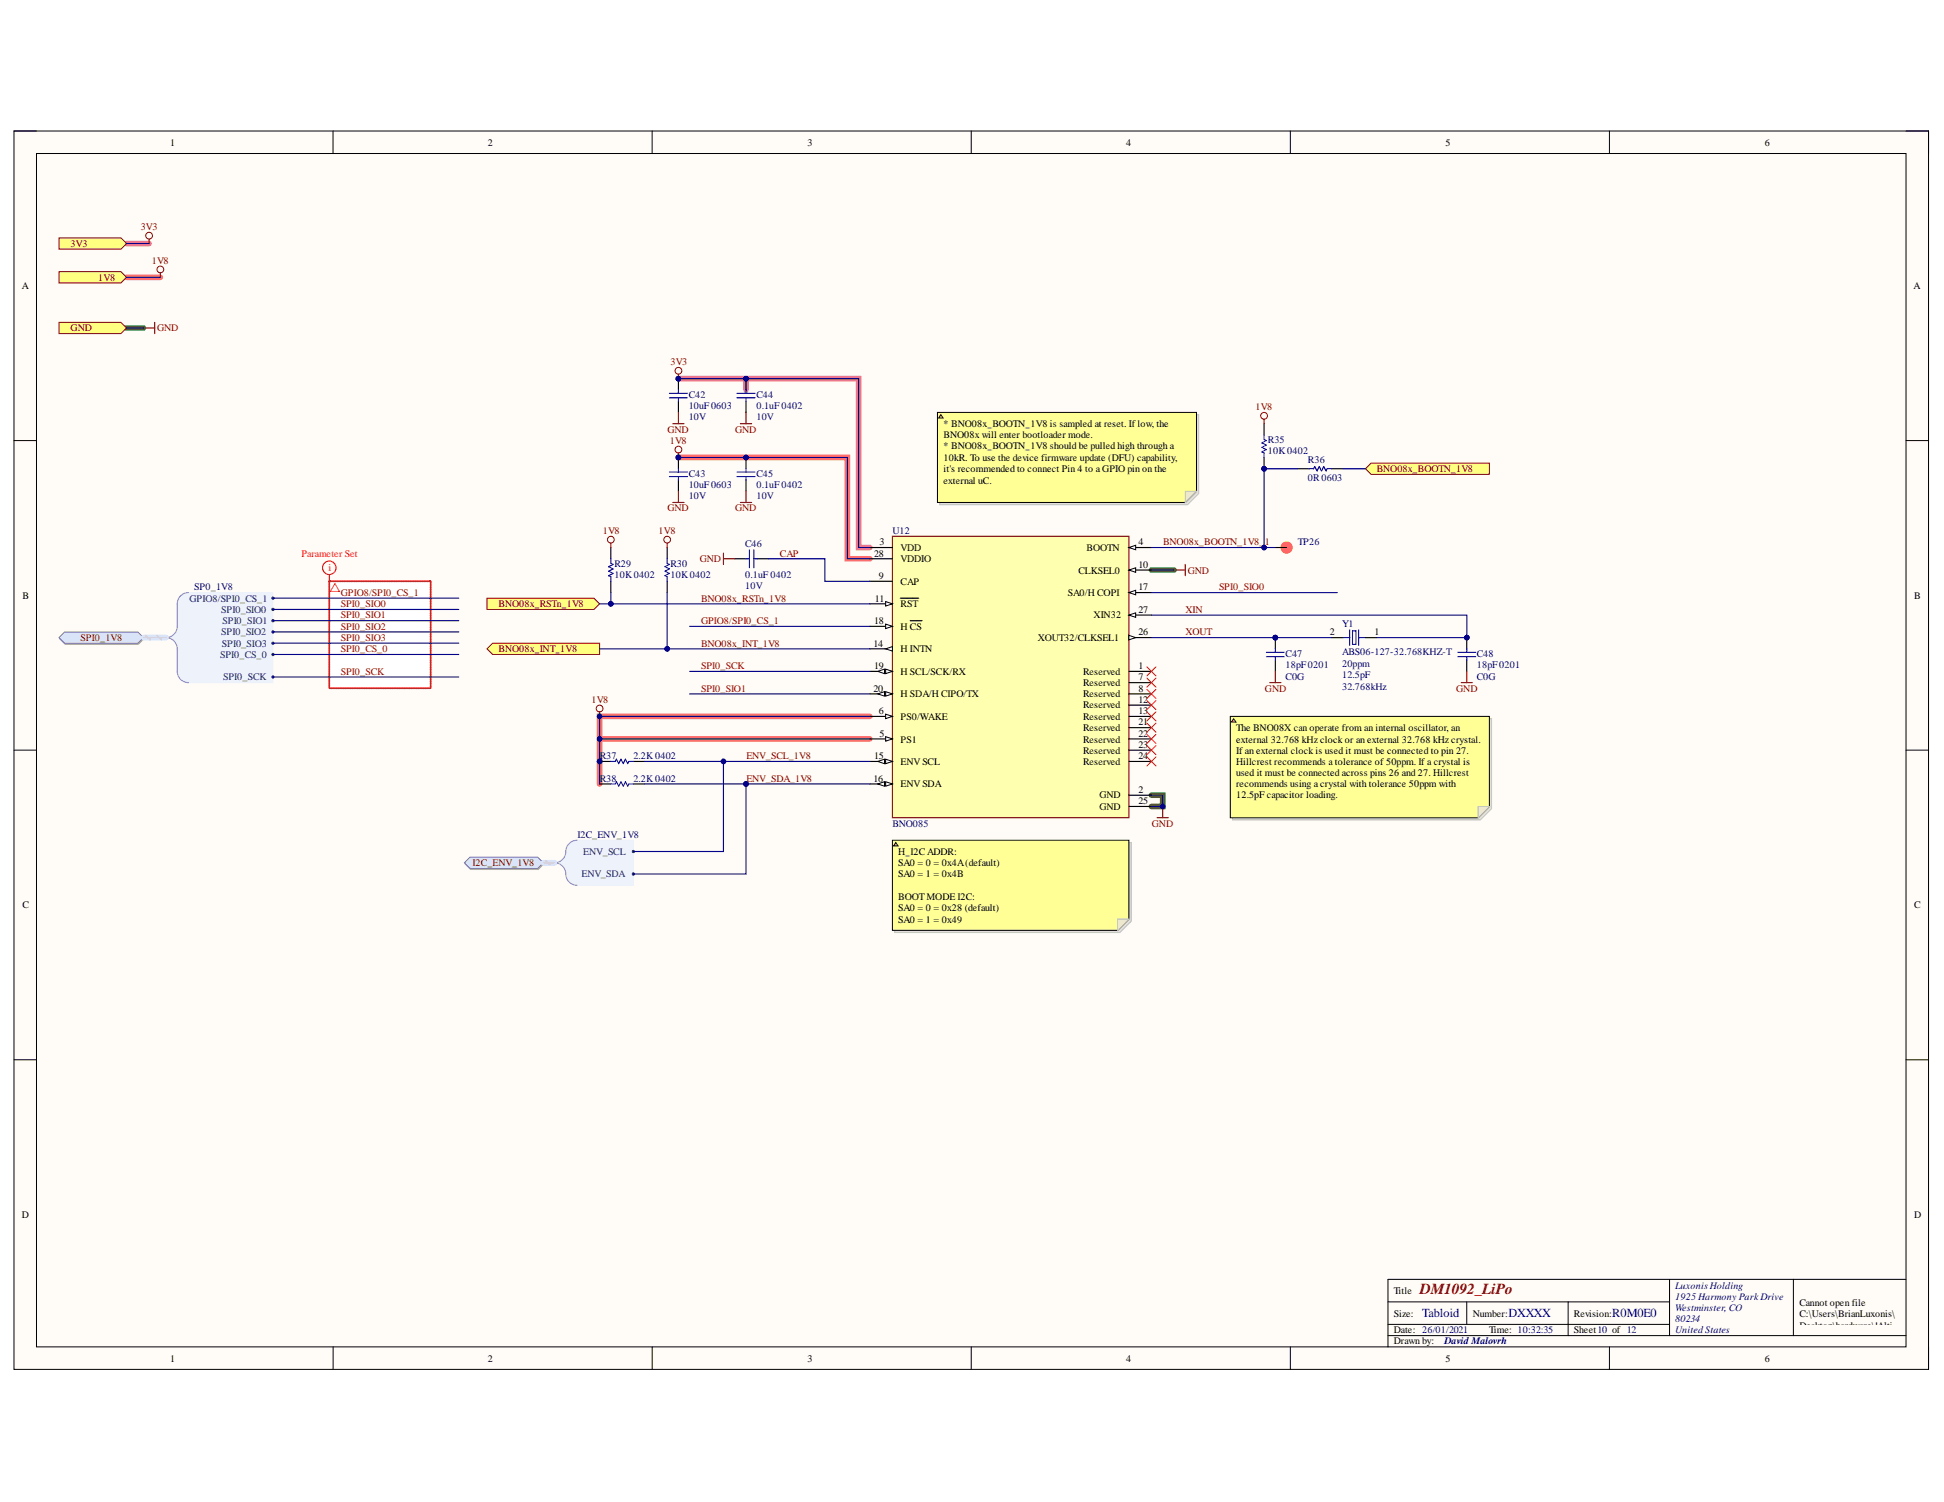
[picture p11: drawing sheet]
<svg xmlns="http://www.w3.org/2000/svg" width="279mm" height="216mm" viewBox="0 0 279 216" stroke-linecap="round" stroke-linejoin="round" font-family="sans-serif">
<defs><g id="words">
<text font-size="2.2" fill="#800000" x="204.1" y="186">DM1092_LiPo</text>
<g font-size="1.8" fill="#000080">
<text x="204.4" y="189.4">Tabloid</text>
<text x="216.8" y="189.4">DXXXX</text>
<text x="231.7" y="189.4">R0M0E0</text>
</g>
<g font-size="1.4">
<text x="24.4" y="21">1</text>
<text x="70.1" y="21">2</text>
<text x="116.1" y="21">3</text>
<text x="161.8" y="21">4</text>
<text x="207.8" y="21">5</text>
<text x="253.6" y="21">6</text>
<text x="3.1" y="41.6">A</text>
<text x="275" y="41.6">A</text>
<text x="135.6" y="61.4">* BNO08x_BOOTN_1V8 is sampled at reset. If low, the</text>
<text x="135.6" y="63">BNO08x will enter bootloader mode.</text>
<text x="135.6" y="64.6">* BNO08x_BOOTN_1V8 should be pulled high through a</text>
<text x="135.6" y="66.2">10kR. To use the device firmware update (DFU) capability,</text>
<text x="135.6" y="67.8">it's recommended to connect Pin 4 to a GPIO pin on the</text>
<text x="135.6" y="69.5">external uC.</text>
<text x="125.6" y="80">28</text>
<text x="126.3" y="83.2">9</text>
<text x="126.4" y="78.4">3</text>
<text x="129.4" y="79.2">VDD</text>
<text x="129.4" y="80.8">VDDIO</text>
<text x="155" y="82.5">CLKSEL0</text>
<text x="156.2" y="79.2">BOOTN</text>
<text x="163.6" y="78.4">4</text>
<text x="163.6" y="81.6">10</text>
<text x="3.2" y="86.1">B</text>
<text x="125.6" y="89.7">18</text>
<text x="125.7" y="86.5">11</text>
<text x="129.4" y="87.3">RST</text>
<text x="129.4" y="84.1">CAP</text>
<text x="153.5" y="85.7">SA0/H COPI</text>
<text x="157.2" y="88.9">XIN32</text>
<text x="163.6" y="84.8">17</text>
<text x="163.6" y="88.1">27</text>
<text x="275.1" y="86.1">B</text>
<text x="125.5" y="92.9">14</text>
<text x="129.4" y="90.5">H CS</text>
<text x="129.4" y="93.8">H INTN</text>
<text x="149.1" y="92.2">XOUT32/CLKSEL1</text>
<text x="163.6" y="91.3">26</text>
<text x="191.1" y="91.3">2</text>
<text x="197.5" y="91.3">1</text>
<text x="125.5" y="99.5">20</text>
<text x="125.6" y="96.2">19</text>
<text x="129.4" y="97">H SCL/SCK/RX</text>
<text x="129.4" y="100.2">H SDA/H CIPO/TX</text>
<text x="155.7" y="97">Reserved</text>
<text x="155.7" y="98.6">Reserved</text>
<text x="155.7" y="100.2">Reserved</text>
<text x="155.7" y="101.8">Reserved</text>
<text x="163.6" y="96.2">1</text>
<text x="163.6" y="97.8">7</text>
<text x="163.6" y="99.5">8</text>
<text x="163.6" y="101.1">12</text>
<text x="126.3" y="102.7">6</text>
<text x="126.4" y="105.9">5</text>
<text x="129.4" y="103.4">PS0/WAKE</text>
<text x="129.4" y="106.7">PS1</text>
<text x="155.7" y="103.4">Reserved</text>
<text x="155.7" y="105.1">Reserved</text>
<text x="155.7" y="106.7">Reserved</text>
<text x="163.6" y="102.7">13</text>
<text x="163.6" y="104.3">21</text>
<text x="163.6" y="105.9">22</text>
<text x="163.6" y="107.5">23</text>
<text x="177.7" y="105.1">The BNO08X can operate from an internal oscillator, an</text>
<text x="177.7" y="106.7">external 32.768 kHz clock or an external 32.768 kHz crystal.</text>
<text x="125.5" y="112.4">16</text>
<text x="125.6" y="109.1">15</text>
<text x="129.4" y="109.9">ENVSCL</text>
<text x="129.4" y="113.2">ENVSDA</text>
<text x="155.7" y="108.3">Reserved</text>
<text x="155.7" y="109.9">Reserved</text>
<text x="163.6" y="109.1">24</text>
<text x="177.7" y="108.3">If an external clock is used it must be connected to pin 27.</text>
<text x="177.7" y="109.9">Hillcrest recommends a tolerance of 50ppm. If a crystal is</text>
<text x="177.7" y="111.6">used it must be connected across pins 26 and 27. Hillcrest</text>
<text x="177.7" y="113.2">recommends using a crystal with tolerance 50ppm with</text>
<text x="158" y="114.8">GND</text>
<text x="158" y="116.5">GND</text>
<text x="163.6" y="114">2</text>
<text x="163.6" y="115.6">25</text>
<text x="177.7" y="114.8">12.5pF capacitor loading.</text>
<text x="129.1" y="122.9">H_I2CADDR:</text>
<text x="129.1" y="124.5">SA0 = 0 = 0x4A(default)</text>
<text x="3.2" y="130.6">C</text>
<text x="129.1" y="126.1">SA0 = 1 = 0x4B</text>
<text x="129.1" y="129.4">BOOTMODE I2C:</text>
<text x="129.1" y="131">SA0 = 0 = 0x28 (default)</text>
<text x="275.1" y="130.6">C</text>
<text x="129.1" y="132.6">SA0 = 1 = 0x49</text>
<text x="3.1" y="175.1">D</text>
<text x="275.1" y="175.1">D</text>
<text x="200.3" y="186">Title</text>
<text x="200.3" y="189.3">Size:</text>
<text x="200.3" y="191.6">Date: 26/01/2021</text>
<text x="211.7" y="189.3">Number:</text>
<text x="214" y="191.6">Time: 10:32:35</text>
<text x="226.2" y="189.3">Revision:</text>
<text x="226.2" y="191.6">Sheet10 of 12</text>
<text x="258.6" y="187.8">Cannot open file</text>
<text x="258.6" y="189.4">C:\Users\BrianLuxonis\</text>
<text x="258.6" y="191">Desktop\hardware\!Alti</text>
<text x="24.4" y="195.7">1</text>
<text x="70.1" y="195.7">2</text>
<text x="116.1" y="195.7">3</text>
<text x="161.8" y="195.7">4</text>
<text x="200.3" y="193.3">Drawn by:</text>
<text x="207.8" y="195.7">5</text>
<text x="253.6" y="195.7">6</text>
<text x="258.6" y="192.6">um_Shared\Templates\L</text>
<text x="258.6" y="194.2">uxonis_Logo.png</text>
</g>
<g font-size="1.4" fill="#800000">
<text x="10.2" y="35.5">3V3</text>
<text x="20.2" y="33.1">3V3</text>
<text x="14.1" y="40.3">1V8</text>
<text x="21.8" y="38">1V8</text>
<text x="10.2" y="47.6">GND</text>
<text x="22.6" y="47.6">GND</text>
<text x="96.4" y="52.5">3V3</text>
<text x="180.4" y="58.9">1V8</text>
<text x="95.9" y="62.2">GND</text>
<text x="96.3" y="63.8">1V8</text>
<text x="105.7" y="62.2">GND</text>
<text x="197.9" y="67.8">BNO08x_BOOTN_1V8</text>
<text x="86.6" y="76.8">1V8</text>
<text x="94.7" y="76.8">1V8</text>
<text x="95.9" y="73.5">GND</text>
<text x="105.7" y="73.5">GND</text>
<text x="100.6" y="80.8">GND</text>
<text x="112.1" y="80">CAP</text>
<text x="167.2" y="78.4">BNO08x_BOOTN_1V8_</text>
<text x="170.7" y="82.5">GND</text>
<text x="181.8" y="78.4">1</text>
<text x="71.7" y="87.3">BNO08x_RSTn_1V8</text>
<text x="100.8" y="86.5">BNO08x_RSTn_1V8</text>
<text x="170.4" y="88.1">XIN</text>
<text x="11.6" y="92.2">SPI0_1V8</text>
<text x="71.7" y="93.8">BNO08x_INT_1V8</text>
<text x="100.8" y="92.9">BNO08x_INT_1V8</text>
<text x="170.4" y="91.3">XOUT</text>
<text x="85" y="101.1">1V8</text>
<text x="181.8" y="99.5">GND</text>
<text x="209.3" y="99.5">GND</text>
<text x="107.3" y="109.1">ENV_SCL_1V8</text>
<text x="107.3" y="112.4">ENV_SDA_1V8</text>
<text x="165.6" y="118.8">GND</text>
<text x="67.9" y="124.5">I2C_ENV_1V8</text>
</g>
<g font-size="1.4" fill="#000080">
<text x="99" y="57.2">C42</text>
<text x="99" y="58.8">10uF0603</text>
<text x="108.7" y="57.2">C44</text>
<text x="108.7" y="58.8">0.1uF 0402</text>
<text x="99" y="60.4">10V</text>
<text x="108.7" y="60.4">10V</text>
<text x="182.2" y="63.7">R35</text>
<text x="182.2" y="65.3">10K0402</text>
<text x="99" y="71.7">10V</text>
<text x="99" y="68.5">C43</text>
<text x="99" y="70.1">10uF0603</text>
<text x="108.7" y="71.7">10V</text>
<text x="108.7" y="68.5">C45</text>
<text x="108.7" y="70.1">0.1uF 0402</text>
<text x="188" y="66.6">R36</text>
<text x="188" y="69.2">0R0603</text>
<text x="128.3" y="76.8">U12</text>
<text x="88.3" y="81.4">R29</text>
<text x="88.3" y="83">10K0402</text>
<text x="96.4" y="81.4">R30</text>
<text x="96.4" y="83">10K0402</text>
<text x="107.1" y="78.6">C46</text>
<text x="107.1" y="83">0.1uF 0402</text>
<text x="186.5" y="78.4">TP26</text>
<text x="27.9" y="84.8">SP0_1V8</text>
<text x="107.1" y="84.7">10V</text>
<text x="184.8" y="94.4">C47</text>
<text x="184.8" y="96">18pF0201</text>
<text x="192.9" y="95.9">20ppm</text>
<text x="192.9" y="90.1">Y1</text>
<text x="192.9" y="94.2">ABS06-127-32.768KHZ-T</text>
<text x="212.3" y="94.4">C48</text>
<text x="212.3" y="96">18pF0201</text>
<text x="184.8" y="97.7">C0G</text>
<text x="192.9" y="97.5">12.5pF</text>
<text x="192.9" y="99.1">32.768kHz</text>
<text x="212.3" y="97.7">C0G</text>
<text x="86.2" y="109.1">R37</text>
<text x="86.2" y="112.4">R38</text>
<text x="91" y="109.1">2.2K0402</text>
<text x="91" y="112.4">2.2K0402</text>
<text x="128.3" y="118.8">BNO085</text>
<text x="83" y="120.4">I2C_ENV_1V8</text>
<text x="240.8" y="185.2">Luxonis Holding</text>
<text x="240.8" y="186.8">1925 Harmony Park Drive</text>
<text x="240.8" y="188.4">Westminster, CO</text>
<text x="240.8" y="190">80234</text>
<text x="240.8" y="191.6">United States</text>
<text x="207.6" y="193.3">David Malovrh</text>
</g>
<g font-size="1.4" fill="#f00">
<text x="43.3" y="80">Parameter Set</text>
<text x="47.2" y="82.1">i</text>
</g>
<g font-size="1.4" fill="#003a70">
<text x="27.2" y="86.5">GPIO8/SPI0_CS_1</text>
<text x="31.8" y="88.1">SPI0_SIO0</text>
<text x="32" y="89.7">SPI0_SIO1</text>
<text x="31.6" y="94.6">SPI0_CS_0</text>
<text x="31.8" y="91.3">SPI0_SIO2</text>
<text x="31.9" y="92.9">SPI0_SIO3</text>
<text x="32.1" y="97.8">SPI0_SCK</text>
<text x="83.8" y="122.9">ENV_SCL</text>
<text x="83.6" y="126.1">ENV_SDA</text>
</g>
<g font-size="1.4" fill="#980000">
<text x="49" y="85.7">GPIO8/SPI0_CS_1</text>
<text x="49" y="87.3">SPI0_SIO0</text>
<text x="49" y="88.9">SPI0_SIO1</text>
<text x="100.8" y="89.7">GPIO8/SPI0_CS_1</text>
<text x="175.2" y="84.8">SPI0_SIO0</text>
<text x="49" y="93.8">SPI0_CS_0</text>
<text x="49" y="90.5">SPI0_SIO2</text>
<text x="49" y="92.2">SPI0_SIO3</text>
<text x="49" y="97">SPI0_SCK</text>
<text x="100.8" y="99.5">SPI0_SIO1</text>
<text x="100.8" y="96.2">SPI0_SCK</text>
</g>
</g></defs>
<path d="M2 18.8h275.2v178h-275.2z" fill-rule="evenodd" fill="#fffcf8"/>
<path d="M2 18.8h275.2v178h-275.2z" fill="none" stroke="#000" stroke-width=".14"/>
<path d="M5.2 22.1h268.7v171.5h-268.7z" fill-rule="evenodd" fill="#fffcf8"/>
<g fill="none" stroke="#000" stroke-width=".14">
<path d="M2 18.8h3.2M47.9 18.8v3.3M93.7 18.8v3.3M139.6 18.8v3.3M185.5 18.8v3.3M231.3 18.8v3.3M273.9 18.8h3.3v3.3M5.2 22.1h268.7v171.5h-268.7zM2 63.3h3.2M273.9 63.3h3.3M2 107.8h3.2M273.9 107.8h3.3"/>
<path d="M2 152.3h3.2M273.9 152.3h3.3M47.9 193.6v3.2M93.7 193.6v3.2M139.6 193.6v3.2M185.5 193.6v3.2M231.3 193.6v3.2M277.2 193.6v3.2"/>
</g>
<path d="M47.3 83.6h14.6v15.3h-14.6z" fill-rule="evenodd" fill="#fff"/>
<path d="M18.2 35h3.2M97.5 54.4h25.9v24.3h1.6M107.2 54.4v1.6" fill="none" stroke="#ec768e" stroke-width=".81"/>
<path d="M18.2 47.1h2.4M165.5 81.9h3.2M165.5 114.3h1.6v1.6h-1.6" fill="none" stroke="#00be00" stroke-width=".81"/>
<path d="M18.2 39.9h4.8M97.5 65.8h24.3v14.5h3.2M86.2 106.2h38.8M125 103h-38.8v9.7" fill="none" stroke="#ff6e6e" stroke-width=".81"/>
<path d="M199.5 187.1h40.5M199.5 192h74.4M199.5 190.4h40.5M210.8 187.1v3.3M225.4 187.1v4.9M240 183.9v8.1M257.8 183.9v8.1M273.9 183.9h-74.4v9.7" fill="none" stroke="#000" stroke-width=".14"/>
<path d="M128.3 77.1h34v40.4h-34z" fill-rule="evenodd" fill="#ffffb0"/>
<path d="M128.3 77.1h34v40.4h-34z" fill="none" stroke="#800000" stroke-width=".16"/>
<path d="M125 78.7h3.3M125 80.3h3.3M162.3 96.5h3.2M162.3 98.1h3.2M162.3 99.7h3.2M125 103h3.3M162.3 101.4h3.2M162.3 103h3.2M162.3 104.6h3.2M162.3 106.2h3.2M162.3 107.8h3.2M162.3 109.5h3.2" fill="none" stroke="#000" stroke-width=".16"/>
<path d="M127.3 102.7l1 .3-1 .3z" fill="#f8fcff"/>
<path d="M127.3 102.7l1 .3-1 .3z" fill="none" stroke="#000" stroke-width=".14"/>
<path d="M125 106.2h3.3" fill="none" stroke="#000" stroke-width=".16"/>
<path d="M127.3 105.9l1 .3-1 .3z" fill="#f8fcff"/>
<path d="M127.3 105.9l1 .3-1 .3z" fill="none" stroke="#000" stroke-width=".14"/>
<path d="M125 109.5h3.3" fill="none" stroke="#000" stroke-width=".16"/>
<path d="M127.3 109.1l1 .4-1 .3z" fill="#f8fcff"/>
<path d="M127.3 109.1l1 .4-1 .3z" fill="none" stroke="#000" stroke-width=".14"/>
<path d="M126.2 109.5l.9-.4v.7z" fill="#f8fcff"/>
<path d="M126.2 109.5l.9-.4v.7z" fill="none" stroke="#000" stroke-width=".14"/>
<path d="M125 112.7h3.3" fill="none" stroke="#000" stroke-width=".16"/>
<path d="M127.3 112.4l1 .3-1 .3z" fill="#f8fcff"/>
<path d="M127.3 112.4l1 .3-1 .3z" fill="none" stroke="#000" stroke-width=".14"/>
<path d="M126.2 112.7l.9-.3v.6z" fill="#f8fcff"/>
<path d="M126.2 112.7l.9-.3v.6z" fill="none" stroke="#000" stroke-width=".14"/>
<path d="M125 86.8h3.3" fill="none" stroke="#000" stroke-width=".16"/>
<path d="M127.3 86.5l1 .3-1 .3z" fill="#f8fcff"/>
<path d="M127.3 86.5l1 .3-1 .3z" fill="none" stroke="#000" stroke-width=".14"/>
<path d="M162.3 78.7h3.2M129.4 86h2.6" fill="none" stroke="#000" stroke-width=".16"/>
<path d="M162.3 78.7l.9-.3v.6z" fill="#f8fcff"/>
<path d="M162.3 78.7l.9-.3v.6z" fill="none" stroke="#000" stroke-width=".14"/>
<path d="M125 83.6h3.3M162.3 81.9h3.2" fill="none" stroke="#000" stroke-width=".16"/>
<path d="M162.3 81.9l.9-.3v.7z" fill="#f8fcff"/>
<path d="M162.3 81.9l.9-.3v.7z" fill="none" stroke="#000" stroke-width=".14"/>
<path d="M125 90h3.3" fill="none" stroke="#000" stroke-width=".16"/>
<path d="M127.3 89.7l1 .3-1 .4z" fill="#f8fcff"/>
<path d="M127.3 89.7l1 .3-1 .4z" fill="none" stroke="#000" stroke-width=".14"/>
<path d="M125 93.3h3.3M130.8 89.2h1.7" fill="none" stroke="#000" stroke-width=".16"/>
<path d="M127.3 93.3l1-.4v.7z" fill="#f8fcff"/>
<path d="M127.3 93.3l1-.4v.7z" fill="none" stroke="#000" stroke-width=".14"/>
<path d="M125 96.5h3.3" fill="none" stroke="#000" stroke-width=".16"/>
<path d="M127.3 96.2l1 .3-1 .3z" fill="#f8fcff"/>
<path d="M127.3 96.2l1 .3-1 .3z" fill="none" stroke="#000" stroke-width=".14"/>
<path d="M126.2 96.5l.9-.3v.6z" fill="#f8fcff"/>
<path d="M126.2 96.5l.9-.3v.6z" fill="none" stroke="#000" stroke-width=".14"/>
<path d="M125 99.7h3.3" fill="none" stroke="#000" stroke-width=".16"/>
<path d="M127.3 99.4l1 .3-1 .4z" fill="#f8fcff"/>
<path d="M127.3 99.4l1 .3-1 .4z" fill="none" stroke="#000" stroke-width=".14"/>
<path d="M126.2 99.7l.9-.3v.7z" fill="#f8fcff"/>
<path d="M126.2 99.7l.9-.3v.7z" fill="none" stroke="#000" stroke-width=".14"/>
<path d="M162.3 85.2h3.2" fill="none" stroke="#000" stroke-width=".16"/>
<path d="M162.3 85.2l.9-.3v.6z" fill="#f8fcff"/>
<path d="M162.3 85.2l.9-.3v.6z" fill="none" stroke="#000" stroke-width=".14"/>
<path d="M162.3 88.4h3.2" fill="none" stroke="#000" stroke-width=".16"/>
<path d="M162.3 88.4l.9-.3v.6z" fill="#f8fcff"/>
<path d="M162.3 88.4l.9-.3v.6z" fill="none" stroke="#000" stroke-width=".14"/>
<path d="M162.3 91.6h3.2" fill="none" stroke="#000" stroke-width=".16"/>
<path d="M162.3 91.3l.9 .3-.9 .4z" fill="#f8fcff"/>
<path d="M162.3 91.3l.9 .3-.9 .4z" fill="none" stroke="#000" stroke-width=".14"/>
<path d="M162.3 114.3h3.2M162.3 115.9h3.2" fill="none" stroke="#000" stroke-width=".16"/>
<circle cx="107.2" cy="54.4" r=".32" fill="#000080"/>
<circle cx="107.2" cy="54.4" r=".32" fill="none" stroke="#000080" stroke-width=".14"/>
<path d="M107.2 54.4v1.6M107.2 57.7v1.6" fill="none" stroke="#000" stroke-width=".16"/>
<circle cx="107.2" cy="54.4" r=".32" fill="#000080"/>
<circle cx="107.2" cy="54.4" r=".32" fill="none" stroke="#000080" stroke-width=".14"/>
<path d="M105.9 56.5h2.6M105.9 57.2h2.6M107.2 56v.5M107.2 57.2v.5M107.7 79v2.6M108.4 79v2.6M107.2 80.3h.5M108.4 80.3h.4" fill="none" stroke="#00f" stroke-width=".16"/>
<path d="M105.6 80.3h1.6M108.8 80.3h1.7" fill="none" stroke="#000" stroke-width=".16"/>
<circle cx="97.5" cy="54.4" r=".32" fill="#000080"/>
<circle cx="97.5" cy="54.4" r=".32" fill="none" stroke="#000080" stroke-width=".14"/>
<path d="M97.5 54.4v1.6M97.5 57.7v1.6" fill="none" stroke="#000" stroke-width=".16"/>
<circle cx="97.5" cy="54.4" r=".32" fill="#000080"/>
<circle cx="97.5" cy="54.4" r=".32" fill="none" stroke="#000080" stroke-width=".14"/>
<path d="M96.2 56.5h2.6M96.2 57.2h2.6M97.5 56v.5M97.5 57.2v.5" fill="none" stroke="#00f" stroke-width=".16"/>
<path d="M97.5 59.3v1.6M107.2 59.3v1.6M96.7 60.9h1.6M104 79.5v1.6M106.4 60.9h1.6M104 80.3h1.6M166.3 117.5h1.6M167.1 115.9v1.6" fill="none" stroke="#800000" stroke-width=".16"/>
<circle cx="167.1" cy="115.9" r=".32" fill="#000080"/>
<circle cx="167.1" cy="115.9" r=".32" fill="none" stroke="#000080" stroke-width=".14"/>
<circle cx="181.7" cy="67.4" r=".32" fill="#000080"/>
<circle cx="181.7" cy="67.4" r=".32" fill="none" stroke="#000080" stroke-width=".14"/>
<path d="M181.7 60.9v1.6M181.7 65.8v1.6" fill="none" stroke="#000" stroke-width=".16"/>
<circle cx="181.7" cy="67.4" r=".32" fill="#000080"/>
<circle cx="181.7" cy="67.4" r=".32" fill="none" stroke="#000080" stroke-width=".14"/>
<path d="M181.7 62.5v.7l.3 .1-.6 .4 .6 .3-.6 .3 .6 .3-.6 .3 .3 .2v.7M188.1 67.4h.7l.2-.3 .3 .6 .3-.6 .3 .6 .4-.6 .3 .6 .1-.3h.7" fill="none" stroke="#00f" stroke-width=".16"/>
<path d="M186.5 67.4h1.6M191.4 67.4h1.6" fill="none" stroke="#000" stroke-width=".16"/>
<path d="M197.1 66.6h17v1.6h-17l-.9-.8z" fill-rule="evenodd" fill="#ffff80"/>
<path d="M197.1 66.6h17v1.6h-17l-.9-.8z" fill="none" stroke="#800000" stroke-width=".14"/>
<path d="M8.5 46.3h8.9l.8 .8-.8 .9h-8.9z" fill-rule="evenodd" fill="#ffff80"/>
<path d="M8.5 46.3h8.9l.8 .8-.8 .9h-8.9z" fill="none" stroke="#800000" stroke-width=".14"/>
<path d="M20.6 47.1h1.6M22.2 46.3v1.7" fill="none" stroke="#800000" stroke-width=".16"/>
<path d="M8.5 34.2h8.9l.8 .8-.8 .8h-8.9z" fill-rule="evenodd" fill="#ffff80"/>
<g fill="none" stroke="#800000" stroke-width=".14">
<path d="M8.5 34.2h8.9l.8 .8-.8 .8h-8.9z"/>
<circle cx="21.4" cy="33.9" r=".49"/>
<circle cx="97.5" cy="53.3" r=".49"/>
</g>
<path d="M21.4 34.4v.6M97.5 53.8v.6" fill="none" stroke="#800000" stroke-width=".16"/>
<circle cx="97.5" cy="54.4" r=".32" fill="#000080"/>
<circle cx="97.5" cy="54.4" r=".32" fill="none" stroke="#000080" stroke-width=".14"/>
<circle cx="184.9" cy="78.7" r=".81" fill="#f90"/>
<circle cx="184.9" cy="78.7" r=".81" fill="none" stroke="#f90" stroke-width=".14"/>
<path d="M183.3 78.7h1.6" fill="none" stroke="#000" stroke-width=".16"/>
<path d="M70 93.3l.8-.8h15.4v1.6h-15.4z" fill-rule="evenodd" fill="#ffff80"/>
<path d="M70 93.3l.8-.8h15.4v1.6h-15.4z" fill="none" stroke="#800000" stroke-width=".14"/>
<path d="M70 86h15.4l.8 .8-.8 .8h-15.4z" fill-rule="evenodd" fill="#ffff80"/>
<path d="M70 86h15.4l.8 .8-.8 .8h-15.4z" fill="none" stroke="#800000" stroke-width=".14"/>
<g fill="none" stroke="#f00" stroke-width=".14">
<path d="M164.8 95.9l1.3 1.3M164.8 97.5l1.3 1.3M164.8 99.1l1.3 1.3M166.1 95.9l-1.3 1.3M166.1 97.5l-1.3 1.3M166.1 99.1l-1.3 1.3M164.8 103.9l1.3 1.3M164.8 105.6l1.3 1.3M164.8 107.2l1.3 1.3M164.8 108.8l1.3 1.3M164.8 100.7l1.3 1.3M164.8 102.3l1.3 1.3"/>
<path d="M166.1 103.9l-1.3 1.3M166.1 105.6l-1.3 1.3M166.1 107.2l-1.3 1.3M166.1 108.8l-1.3 1.3M166.1 100.7l-1.3 1.3M166.1 102.3l-1.3 1.3"/>
</g>
<circle cx="107.2" cy="112.7" r=".32" fill="#000080"/>
<circle cx="107.2" cy="112.7" r=".32" fill="none" stroke="#000080" stroke-width=".14"/>
<circle cx="86.2" cy="109.4" r=".32" fill="#000080"/>
<circle cx="86.2" cy="109.4" r=".32" fill="none" stroke="#000080" stroke-width=".14"/>
<path d="M86.2 109.5h1.6M91 109.5h1.7" fill="none" stroke="#000" stroke-width=".16"/>
<circle cx="86.2" cy="109.4" r=".32" fill="#000080"/>
<circle cx="86.2" cy="109.4" r=".32" fill="none" stroke="#000080" stroke-width=".14"/>
<path d="M193 91.7h1M194 90.5v2.3M194.4 90.7h.5v1.9h-.5zM195.3 91.7h.9M195.3 90.5v2.3M87.8 109.5h.6l.2-.4 .3 .7 .4-.7 .3 .7 .3-.7 .3 .7 .2-.3h.6M87.8 112.7h.6l.2-.3 .3 .6 .4-.6 .3 .6 .3-.6 .3 .6 .2-.3h.6" fill="none" stroke="#00f" stroke-width=".16"/>
<path d="M191.4 91.7h1.6M196.2 91.7h1.7M86.2 112.7h1.6M91 112.7h1.7" fill="none" stroke="#000" stroke-width=".16"/>
<circle cx="183.3" cy="91.6" r=".32" fill="#000080"/>
<circle cx="183.3" cy="91.6" r=".32" fill="none" stroke="#000080" stroke-width=".14"/>
<path d="M183.3 91.7v1.6M183.3 94.9v1.6" fill="none" stroke="#000" stroke-width=".16"/>
<circle cx="183.3" cy="91.6" r=".32" fill="#000080"/>
<circle cx="183.3" cy="91.6" r=".32" fill="none" stroke="#000080" stroke-width=".14"/>
<path d="M182 93.8h2.6M182 94.4h2.6M183.3 93.3v.5M183.3 94.4v.5" fill="none" stroke="#00f" stroke-width=".16"/>
<circle cx="210.8" cy="91.6" r=".32" fill="#000080"/>
<circle cx="210.8" cy="91.6" r=".32" fill="none" stroke="#000080" stroke-width=".14"/>
<path d="M210.8 91.7v1.6M210.8 94.9v1.6" fill="none" stroke="#000" stroke-width=".16"/>
<circle cx="210.8" cy="91.6" r=".32" fill="#000080"/>
<circle cx="210.8" cy="91.6" r=".32" fill="none" stroke="#000080" stroke-width=".14"/>
<path d="M209.5 93.8h2.6M209.5 94.4h2.6M210.8 93.3v.5M210.8 94.4v.5" fill="none" stroke="#00f" stroke-width=".16"/>
<path d="M182.5 98.1h1.6M183.3 96.5v1.6M210 98.1h1.6M210.8 96.5v1.6" fill="none" stroke="#800000" stroke-width=".16"/>
<path d="M81.5 121.6l.6-.6 .8-.2h8.1v6.5h-8.1a1.67 1.67 0 0 1-1.6-2.1l-.4-.6-.8-.6 .8-.5 .4-.7z" fill-rule="evenodd" fill="#edf2fb"/>
<path d="M81.5 121.6l.6-.6 .8-.2h8.1v6.5h-8.1a1.67 1.67 0 0 1-1.6-2.1l-.4-.6-.8-.6 .8-.5 .4-.7z" fill="none" stroke="#edf2fb" stroke-width=".14"/>
<path d="M82.9 120.8a1.62 1.62 0 0 0-1.6 1.6 1.62 1.62 0 0 1-1.6 1.6 1.62 1.62 0 0 1 1.6 1.6 1.62 1.62 0 0 0 1.6 1.7" fill="none" stroke="#8f9ec9" stroke-width=".16"/>
<circle cx="91" cy="122.4" r=".16" fill="#003a70"/>
<circle cx="91" cy="122.4" r=".16" fill="none" stroke="#003a70" stroke-width=".14"/>
<circle cx="91" cy="125.6" r=".16" fill="#003a70"/>
<circle cx="91" cy="125.6" r=".16" fill="none" stroke="#003a70" stroke-width=".14"/>
<path d="M66.8 124.2l.8-.8h9.8l.8 .8-.8 .8h-9.8z" fill-rule="evenodd" fill="#bac0ca"/>
<path d="M66.8 124.2l.8-.8h9.8l.8 .8-.8 .8h-9.8z" fill="none" stroke="#a6acb6" stroke-width=".14"/>
<path d="M66.7 124l.9-.8h9.7l.8 .8-.8 .8h-9.7z" fill-rule="evenodd" fill="#d5e4ff"/>
<path d="M66.7 124l.9-.8h9.7l.8 .8-.8 .8h-9.7z" fill="none" stroke="#71809b" stroke-width=".14"/>
<path d="M61.9 98.7v.2zM61.9 98.3v.3zM61.9 98v.3zM61.9 97.7v.2zM61.9 97.3v.3zM61.9 97v.2zM61.9 96.6v.3zM61.9 96.3v.3zM61.9 96v.2zM61.9 95.6v.3zM61.9 95.3v.2zM61.9 95v.2zM61.9 94.6v.3zM61.9 94.3v.2zM61.9 93.9v.3zM61.9 93.6v.3zM61.9 93.3v.2zM61.9 92.9v.3zM61.9 92.6v.2zM61.9 92.3v.2zM61.9 91.9v.3zM61.9 91.6v.2zM61.9 91.2v.3zM61.9 90.9v.3zM61.9 90.6v.2zM61.9 90.2v.3zM61.9 89.9v.2zM61.9 89.5v.3zM61.9 89.2v.3zM61.9 88.9v.2zM61.9 88.5v.3zM61.9 88.2v.2zM61.9 87.9v.2zM61.9 87.5v.3zM61.9 87.2v.2zM61.9 86.8v.3zM61.9 86.5v.3zM61.9 86.2v.2zM61.9 85.8v.3zM61.9 85.5v.2zM61.9 85.1v.3zM61.9 84.8v.3zM61.9 84.5v.2zM61.9 84.1v.3zM61.9 83.8v.2zM61.8 83.5h.1v.2zM61.5 83.5h.2v.1h-.2zM61.1 83.5h.3v.1h-.3zM60.8 83.5h.2v.1h-.2zM60.4 83.5h.3v.1h-.3zM60.1 83.5h.3v.1h-.3zM59.8 83.5h.2v.1h-.2zM59.4 83.5h.3v.1h-.3zM59.1 83.5h.2v.1h-.2zM58.7 83.5h.3v.1h-.3zM58.4 83.5h.3v.1h-.3zM58.1 83.5h.2v.1h-.2zM57.7 83.5h.3v.1h-.3zM57.4 83.5h.2v.1h-.2zM57.1 83.5h.2v.1h-.2zM56.7 83.5h.3v.1h-.3zM56.4 83.5h.2v.1h-.2zM56 83.5h.3v.1h-.3zM55.7 83.5h.3v.1h-.3zM55.4 83.5h.2v.1h-.2zM55 83.5h.3v.1h-.3zM54.7 83.5h.2v.1h-.2zM54.3 83.5h.3v.1h-.3zM54 83.5h.3v.1h-.3zM53.7 83.5h.2v.1h-.2zM53.3 83.5h.3v.1h-.3zM53 83.5h.2v.1h-.2zM52.7 83.5h.2v.1h-.2zM52.3 83.5h.3v.1h-.3zM52 83.5h.2v.1h-.2zM51.6 83.5h.3v.1h-.3zM51.3 83.5h.3v.1h-.3zM51 83.5h.2v.1h-.2zM50.6 83.5h.3v.1h-.3zM50.3 83.5h.2v.1h-.2zM49.9 83.5h.3v.1h-.3zM49.6 83.5h.3v.1h-.3zM49.3 83.5h.2v.1h-.2zM48.9 83.5h.3v.1h-.3zM48.6 83.5h.2v.1h-.2zM48.3 83.5h.2v.1h-.2zM47.9 83.5h.3v.1h-.3zM47.6 83.5h.2v.1h-.2zM47.3 83.5h.2v.1h-.2zM47.3 83.7h.1v.3h-.1zM47.3 84.1h.1v.2h-.1zM47.3 84.4h.1v.3h-.1zM47.3 84.7h.1v.3h-.1zM47.3 85.1h.1v.2h-.1zM47.3 85.4h.1v.3h-.1zM47.3 85.8h.1v.2h-.1zM47.3 86.1h.1v.3h-.1zM47.3 86.4h.1v.3h-.1zM47.3 86.8h.1v.2h-.1zM47.3 87.1h.1v.3h-.1zM47.3 87.5h.1v.2h-.1zM47.3 87.8h.1v.2h-.1zM47.3 88.1h.1v.3h-.1zM47.3 88.5h.1v.2h-.1zM47.3 88.8h.1v.3h-.1zM47.3 89.1h.1v.3h-.1zM47.3 89.5h.1v.2h-.1zM47.3 89.8h.1v.3h-.1zM47.3 90.2h.1v.2h-.1zM47.3 90.5h.1v.2h-.1zM47.3 90.8h.1v.3h-.1zM47.3 91.2h.1v.2h-.1zM47.3 91.5h.1v.3h-.1zM47.3 91.8h.1v.3h-.1zM47.3 92.2h.1v.2h-.1zM47.3 92.5h.1v.3h-.1zM47.3 92.9h.1v.2h-.1zM47.3 93.2h.1v.3h-.1zM47.3 93.5h.1v.3h-.1zM47.3 93.9h.1v.2h-.1zM47.3 94.2h.1v.3h-.1zM47.3 94.6h.1v.2h-.1zM47.3 94.9h.1v.2h-.1zM47.3 95.2h.1v.3h-.1zM47.3 95.6h.1v.2h-.1zM47.3 95.9h.1v.3h-.1zM47.3 96.2h.1v.3h-.1zM47.3 96.6h.1v.2h-.1zM47.3 96.9h.1v.3h-.1zM47.3 97.3h.1v.2h-.1zM47.3 97.6h.1v.3h-.1zM47.3 97.9h.1v.3h-.1zM47.3 98.3h.1v.2h-.1zM47.3 98.6h.1v.3h-.1zM47.3 98.9h.3v.1h-.3zM47.7 98.9h.2v.1h-.2zM48 98.9h.3v.1h-.3zM48.4 98.9h.2v.1h-.2zM48.7 98.9h.3v.1h-.3zM49 98.9h.3v.1h-.3zM49.4 98.9h.2v.1h-.2zM49.7 98.9h.3v.1h-.3zM50.1 98.9h.2v.1h-.2zM50.4 98.9h.2v.1h-.2zM50.7 98.9h.3v.1h-.3zM51.1 98.9h.2v.1h-.2zM51.4 98.9h.3v.1h-.3zM51.7 98.9h.3v.1h-.3zM52.1 98.9h.2v.1h-.2zM52.4 98.9h.3v.1h-.3zM52.8 98.9h.2v.1h-.2zM53.1 98.9h.3v.1h-.3zM53.4 98.9h.3v.1h-.3zM53.8 98.9h.2v.1h-.2zM54.1 98.9h.3v.1h-.3zM54.5 98.9h.2v.1h-.2zM54.8 98.9h.2v.1h-.2zM55.1 98.9h.3v.1h-.3zM55.5 98.9h.2v.1h-.2zM55.8 98.9h.3v.1h-.3zM56.1 98.9h.3v.1h-.3zM56.5 98.9h.2v.1h-.2zM56.8 98.9h.3v.1h-.3zM57.2 98.9h.2v.1h-.2zM57.5 98.9h.3v.1h-.3zM57.8 98.9h.3v.1h-.3zM58.2 98.9h.2v.1h-.2zM58.5 98.9h.3v.1h-.3zM58.9 98.9h.2v.1h-.2zM59.2 98.9h.2v.1h-.2zM59.5 98.9h.3v.1h-.3zM59.9 98.9h.2v.1h-.2zM60.2 98.9h.3v.1h-.3zM60.5 98.9h.3v.1h-.3zM60.9 98.9h.2v.1h-.2zM61.2 98.9h.3v.1h-.3zM61.6 98.9h.2v.1h-.2z" fill="#f00" stroke="#f00" stroke-width=".14"/>
<path d="M48.1 83.9l.7 1.1h-1.3z" fill="none" stroke="#f33" stroke-width=".14"/>
<g fill="none" stroke="#f00" stroke-width=".16">
<path d="M47.3 82.6v1"/>
<circle cx="47.3" cy="81.6" r=".97"/>
</g>
<path d="M25.7 86l.6-.6 .8-.2h12.1v12.9h-12.1l-.8-.2-.6-.6-.2-.8v-3.6l-.4-.7-.8-.6 .8-.5 .4-.7v-3.6z" fill-rule="evenodd" fill="#edf2fb"/>
<path d="M25.7 86l.6-.6 .8-.2h12.1v12.9h-12.1l-.8-.2-.6-.6-.2-.8v-3.6l-.4-.7-.8-.6 .8-.5 .4-.7v-3.6z" fill="none" stroke="#edf2fb" stroke-width=".14"/>
<path d="M27.1 85.2a1.62 1.62 0 0 0-1.6 1.6v3.2a1.62 1.62 0 0 1-1.6 1.6 1.62 1.62 0 0 1 1.6 1.7v3.2a1.62 1.62 0 0 0 1.6 1.6" fill="none" stroke="#8f9ec9" stroke-width=".16"/>
<circle cx="39.2" cy="89.2" r=".16" fill="#003a70"/>
<circle cx="39.2" cy="89.2" r=".16" fill="none" stroke="#003a70" stroke-width=".14"/>
<circle cx="39.2" cy="90.8" r=".16" fill="#003a70"/>
<circle cx="39.2" cy="90.8" r=".16" fill="none" stroke="#003a70" stroke-width=".14"/>
<circle cx="39.2" cy="92.5" r=".16" fill="#003a70"/>
<circle cx="39.2" cy="92.5" r=".16" fill="none" stroke="#003a70" stroke-width=".14"/>
<circle cx="39.2" cy="86" r=".16" fill="#003a70"/>
<circle cx="39.2" cy="86" r=".16" fill="none" stroke="#003a70" stroke-width=".14"/>
<circle cx="39.2" cy="87.6" r=".16" fill="#003a70"/>
<circle cx="39.2" cy="87.6" r=".16" fill="none" stroke="#003a70" stroke-width=".14"/>
<circle cx="39.2" cy="94.1" r=".16" fill="#003a70"/>
<circle cx="39.2" cy="94.1" r=".16" fill="none" stroke="#003a70" stroke-width=".14"/>
<circle cx="39.2" cy="97.3" r=".16" fill="#003a70"/>
<circle cx="39.2" cy="97.3" r=".16" fill="none" stroke="#003a70" stroke-width=".14"/>
<path d="M8.6 91.8l.8-.8h10.5l.8 .8-.8 .8h-10.5z" fill-rule="evenodd" fill="#bac0ca"/>
<path d="M8.6 91.8l.8-.8h10.5l.8 .8-.8 .8h-10.5z" fill="none" stroke="#a6acb6" stroke-width=".14"/>
<path d="M8.5 91.6l.8-.8h10.5l.8 .8-.8 .9h-10.5z" fill-rule="evenodd" fill="#d5e4ff"/>
<path d="M8.5 91.6l.8-.8h10.5l.8 .8-.8 .9h-10.5z" fill="none" stroke="#71809b" stroke-width=".14"/>
<circle cx="107.2" cy="65.8" r=".32" fill="#000080"/>
<circle cx="107.2" cy="65.8" r=".32" fill="none" stroke="#000080" stroke-width=".14"/>
<path d="M107.2 65.8v1.6M107.2 69v1.6" fill="none" stroke="#000" stroke-width=".16"/>
<circle cx="107.2" cy="65.8" r=".32" fill="#000080"/>
<circle cx="107.2" cy="65.8" r=".32" fill="none" stroke="#000080" stroke-width=".14"/>
<path d="M105.9 67.9h2.6M105.9 68.5h2.6M107.2 67.4v.5M107.2 68.5v.5" fill="none" stroke="#00f" stroke-width=".16"/>
<circle cx="97.5" cy="65.8" r=".32" fill="#000080"/>
<circle cx="97.5" cy="65.8" r=".32" fill="none" stroke="#000080" stroke-width=".14"/>
<path d="M97.5 65.8v1.6M97.5 69v1.6" fill="none" stroke="#000" stroke-width=".16"/>
<circle cx="97.5" cy="65.8" r=".32" fill="#000080"/>
<circle cx="97.5" cy="65.8" r=".32" fill="none" stroke="#000080" stroke-width=".14"/>
<path d="M96.2 67.9h2.6M96.2 68.5h2.6M97.5 67.4v.5M97.5 68.5v.5" fill="none" stroke="#00f" stroke-width=".16"/>
<path d="M96.7 72.2h1.6M97.5 65.1v.7M97.5 70.6v1.6M106.4 72.2h1.6M107.2 70.6v1.6" fill="none" stroke="#800000" stroke-width=".16"/>
<circle cx="97.5" cy="64.6" r=".49" fill="none" stroke="#800000" stroke-width=".14"/>
<circle cx="97.5" cy="65.8" r=".32" fill="#000080"/>
<circle cx="97.5" cy="65.8" r=".32" fill="none" stroke="#000080" stroke-width=".14"/>
<path d="M8.5 39.1h8.9l.8 .8-.8 .8h-8.9z" fill-rule="evenodd" fill="#ffff80"/>
<g fill="none" stroke="#800000" stroke-width=".14">
<path d="M8.5 39.1h8.9l.8 .8-.8 .8h-8.9z"/>
<circle cx="23" cy="38.7" r=".48"/>
<circle cx="86.2" cy="101.8" r=".49"/>
</g>
<path d="M23 39.2v.7M86.2 102.3v.7" fill="none" stroke="#800000" stroke-width=".16"/>
<circle cx="86.2" cy="103" r=".32" fill="#000080"/>
<circle cx="86.2" cy="103" r=".32" fill="none" stroke="#000080" stroke-width=".14"/>
<g fill="none" stroke="#800000" stroke-width=".14">
<circle cx="181.7" cy="59.8" r=".49"/>
<circle cx="87.8" cy="77.6" r=".49"/>
<circle cx="95.9" cy="77.6" r=".49"/>
</g>
<path d="M87.8 78.1v.6M95.9 78.1v.6M181.7 60.3v.6M168.7 81.9h1.6M170.3 81.1v1.6" fill="none" stroke="#800000" stroke-width=".16"/>
<path d="M87.8 78.7v1.6M95.9 78.7v1.6M87.8 83.6v1.6M95.9 83.6v1.6" fill="none" stroke="#000" stroke-width=".16"/>
<path d="M87.8 80.3v.7l.3 .1-.6 .4 .6 .3-.6 .3 .6 .3-.6 .3 .3 .2v.7M95.9 80.3v.7l.3 .1-.6 .4 .6 .3-.6 .3 .6 .3-.6 .3 .3 .2v.7" fill="none" stroke="#00f" stroke-width=".16"/>
<path d="M107.2 54.4v1.6" fill="none" stroke="#000080" stroke-width=".16"/>
<circle cx="107.2" cy="54.4" r=".32" fill="#000080"/>
<circle cx="107.2" cy="54.4" r=".32" fill="none" stroke="#000080" stroke-width=".14"/>
<path d="M78.1 124h1.6" fill="none" stroke="#cbdaff" stroke-width=".81"/>
<path d="M78.4 123.7l.7 .6" fill="none" stroke="#adbce7" stroke-width=".24"/>
<path d="M78.1 124h1.6" fill="none" stroke="#adbce7" stroke-width=".16"/>
<path d="M18.2 39.9h4.8M18.2 35h3.2M18.2 47.1h2.4M39.2 97.3h26.7M39.2 94.1h26.7M39.2 92.5h26.7M39.2 90.8h26.7M39.2 89.2h26.7M39.2 87.6h26.7M39.2 86h26.7M86.2 106.2h38.8" fill="none" stroke="#000080" stroke-width=".16"/>
<circle cx="86.2" cy="106.2" r=".32" fill="#000080"/>
<circle cx="86.2" cy="106.2" r=".32" fill="none" stroke="#000080" stroke-width=".14"/>
<path d="M125 103h-38.8v9.7" fill="none" stroke="#000080" stroke-width=".16"/>
<circle cx="86.2" cy="103" r=".32" fill="#000080"/>
<circle cx="86.2" cy="103" r=".32" fill="none" stroke="#000080" stroke-width=".14"/>
<circle cx="86.2" cy="106.2" r=".32" fill="#000080"/>
<circle cx="86.2" cy="106.2" r=".32" fill="none" stroke="#000080" stroke-width=".14"/>
<circle cx="86.2" cy="109.4" r=".32" fill="#000080"/>
<circle cx="86.2" cy="109.4" r=".32" fill="none" stroke="#000080" stroke-width=".14"/>
<path d="M86.2 93.3h38.8" fill="none" stroke="#000080" stroke-width=".16"/>
<circle cx="95.9" cy="93.3" r=".32" fill="#000080"/>
<circle cx="95.9" cy="93.3" r=".32" fill="none" stroke="#000080" stroke-width=".14"/>
<path d="M86.2 86.8h38.8" fill="none" stroke="#000080" stroke-width=".16"/>
<circle cx="87.8" cy="86.8" r=".32" fill="#000080"/>
<circle cx="87.8" cy="86.8" r=".32" fill="none" stroke="#000080" stroke-width=".14"/>
<path d="M107.2 112.7v12.9h-16.2" fill="none" stroke="#000080" stroke-width=".16"/>
<circle cx="107.2" cy="112.7" r=".32" fill="#000080"/>
<circle cx="107.2" cy="112.7" r=".32" fill="none" stroke="#000080" stroke-width=".14"/>
<path d="M104 109.5v12.9h-13" fill="none" stroke="#000080" stroke-width=".16"/>
<circle cx="104" cy="109.4" r=".32" fill="#000080"/>
<circle cx="104" cy="109.4" r=".32" fill="none" stroke="#000080" stroke-width=".14"/>
<path d="M92.7 112.7h32.3" fill="none" stroke="#000080" stroke-width=".16"/>
<circle cx="107.2" cy="112.7" r=".32" fill="#000080"/>
<circle cx="107.2" cy="112.7" r=".32" fill="none" stroke="#000080" stroke-width=".14"/>
<path d="M92.7 109.5h32.3" fill="none" stroke="#000080" stroke-width=".16"/>
<circle cx="104" cy="109.4" r=".32" fill="#000080"/>
<circle cx="104" cy="109.4" r=".32" fill="none" stroke="#000080" stroke-width=".14"/>
<path d="M97.5 65.8h24.3v14.5h3.2" fill="none" stroke="#000080" stroke-width=".16"/>
<circle cx="107.2" cy="65.8" r=".32" fill="#000080"/>
<circle cx="107.2" cy="65.8" r=".32" fill="none" stroke="#000080" stroke-width=".14"/>
<circle cx="97.5" cy="65.8" r=".32" fill="#000080"/>
<circle cx="97.5" cy="65.8" r=".32" fill="none" stroke="#000080" stroke-width=".14"/>
<path d="M97.5 54.4h25.9v24.3h1.6" fill="none" stroke="#000080" stroke-width=".16"/>
<circle cx="97.5" cy="54.4" r=".32" fill="#000080"/>
<circle cx="97.5" cy="54.4" r=".32" fill="none" stroke="#000080" stroke-width=".14"/>
<circle cx="107.2" cy="54.4" r=".32" fill="#000080"/>
<circle cx="107.2" cy="54.4" r=".32" fill="none" stroke="#000080" stroke-width=".14"/>
<path d="M99.1 99.7h25.9M99.1 96.5h25.9M99.1 90h25.9M110.5 80.3h8v3.3h6.5M165.5 114.3h1.6v1.6h-1.6" fill="none" stroke="#000080" stroke-width=".16"/>
<circle cx="167.1" cy="115.9" r=".32" fill="#000080"/>
<circle cx="167.1" cy="115.9" r=".32" fill="none" stroke="#000080" stroke-width=".14"/>
<path d="M165.5 91.7h17.8" fill="none" stroke="#000080" stroke-width=".16"/>
<circle cx="183.3" cy="91.6" r=".32" fill="#000080"/>
<circle cx="183.3" cy="91.6" r=".32" fill="none" stroke="#000080" stroke-width=".14"/>
<path d="M165.5 88.4h45.3v3.3h-12.9" fill="none" stroke="#000080" stroke-width=".16"/>
<circle cx="210.8" cy="91.6" r=".32" fill="#000080"/>
<circle cx="210.8" cy="91.6" r=".32" fill="none" stroke="#000080" stroke-width=".14"/>
<path d="M165.5 78.7h17.8M165.5 81.9h3.2M165.5 85.2h26.7" fill="none" stroke="#000080" stroke-width=".16"/>
<circle cx="181.7" cy="78.7" r=".32" fill="#000080"/>
<circle cx="181.7" cy="78.7" r=".32" fill="none" stroke="#000080" stroke-width=".14"/>
<path d="M186.5 67.4h-4.8v11.3" fill="none" stroke="#000080" stroke-width=".16"/>
<circle cx="181.7" cy="78.7" r=".32" fill="#000080"/>
<circle cx="181.7" cy="78.7" r=".32" fill="none" stroke="#000080" stroke-width=".14"/>
<circle cx="181.7" cy="67.4" r=".32" fill="#000080"/>
<circle cx="181.7" cy="67.4" r=".32" fill="none" stroke="#000080" stroke-width=".14"/>
<path d="M183.3 91.7h8.1" fill="none" stroke="#000080" stroke-width=".16"/>
<circle cx="183.3" cy="91.6" r=".32" fill="#000080"/>
<circle cx="183.3" cy="91.6" r=".32" fill="none" stroke="#000080" stroke-width=".14"/>
<path d="M193 67.4h3.2M87.8 85.2v1.6" fill="none" stroke="#000080" stroke-width=".16"/>
<circle cx="87.8" cy="86.8" r=".32" fill="#000080"/>
<circle cx="87.8" cy="86.8" r=".32" fill="none" stroke="#000080" stroke-width=".14"/>
<path d="M95.9 85.2v8.1" fill="none" stroke="#000080" stroke-width=".16"/>
<circle cx="95.9" cy="93.3" r=".32" fill="#000080"/>
<circle cx="95.9" cy="93.3" r=".32" fill="none" stroke="#000080" stroke-width=".14"/>
<path d="M20.6 91.6h3.3" fill="none" stroke="#cbdaff" stroke-width=".81"/>
<path d="M20.9 91.4l.7 .5M22.6 91.4l.6 .5" fill="none" stroke="#adbce7" stroke-width=".24"/>
<path d="M20.6 91.6h3.3" fill="none" stroke="#adbce7" stroke-width=".16"/>
<path d="M128.6 121.1h34v11.3l-1.6 1.6h-32.4z" fill-rule="evenodd" fill="#e0ddd7"/>
<path d="M128.6 121.1h34v11.3l-1.6 1.6h-32.4z" fill="none" stroke="#bfbdba" stroke-width=".14"/>
<path d="M128.3 120.8h34v11.3l-1.7 1.6h-32.3z" fill-rule="evenodd" fill="#ffff96"/>
<path d="M128.3 120.8h34v11.3l-1.7 1.6h-32.3z" fill="none" stroke="#000" stroke-width=".14"/>
<path d="M160.6 132.1h1.7l-1.7 1.6z" fill="#f2f0d8"/>
<path d="M160.6 132.1h1.7l-1.7 1.6z" fill="none" stroke="#bfbdba" stroke-width=".14"/>
<path d="M128.7 121.1l.4 .5h-.7z" fill="#ffcc78"/>
<path d="M128.7 121.1l.4 .5h-.7z" fill="none" stroke="#300" stroke-width=".14"/>
<path d="M135.1 59.6h37.2v11.3l-1.6 1.7h-35.6z" fill-rule="evenodd" fill="#e0ddd7"/>
<path d="M135.1 59.6h37.2v11.3l-1.6 1.7h-35.6z" fill="none" stroke="#bfbdba" stroke-width=".14"/>
<path d="M134.7 59.3h37.3v11.3l-1.7 1.6h-35.6z" fill-rule="evenodd" fill="#ffff96"/>
<path d="M134.7 59.3h37.3v11.3l-1.7 1.6h-35.6z" fill="none" stroke="#000" stroke-width=".14"/>
<path d="M170.3 70.6h1.7l-1.7 1.6z" fill="#f2f0d8"/>
<path d="M170.3 70.6h1.7l-1.7 1.6z" fill="none" stroke="#bfbdba" stroke-width=".14"/>
<path d="M135.2 59.6l.3 .5h-.6z" fill="#ffcc78"/>
<path d="M135.2 59.6l.3 .5h-.6z" fill="none" stroke="#300" stroke-width=".14"/>
<path d="M177.2 103.3h37.2v12.9l-1.6 1.7h-35.6z" fill-rule="evenodd" fill="#e0ddd7"/>
<path d="M177.2 103.3h37.2v12.9l-1.6 1.7h-35.6z" fill="none" stroke="#bfbdba" stroke-width=".14"/>
<path d="M176.8 103h37.3v12.9l-1.7 1.6h-35.6z" fill-rule="evenodd" fill="#ffff96"/>
<path d="M176.8 103h37.3v12.9l-1.7 1.6h-35.6z" fill="none" stroke="#000" stroke-width=".14"/>
<path d="M212.4 115.9h1.7l-1.7 1.6z" fill="#f2f0d8"/>
<path d="M212.4 115.9h1.7l-1.7 1.6z" fill="none" stroke="#bfbdba" stroke-width=".14"/>
<path d="M177.3 103.3l.3 .5h-.6z" fill="#ffcc78"/>
<path d="M177.3 103.3l.3 .5h-.6z" fill="none" stroke="#300" stroke-width=".14"/>
<use href="#words"/>
</svg>
